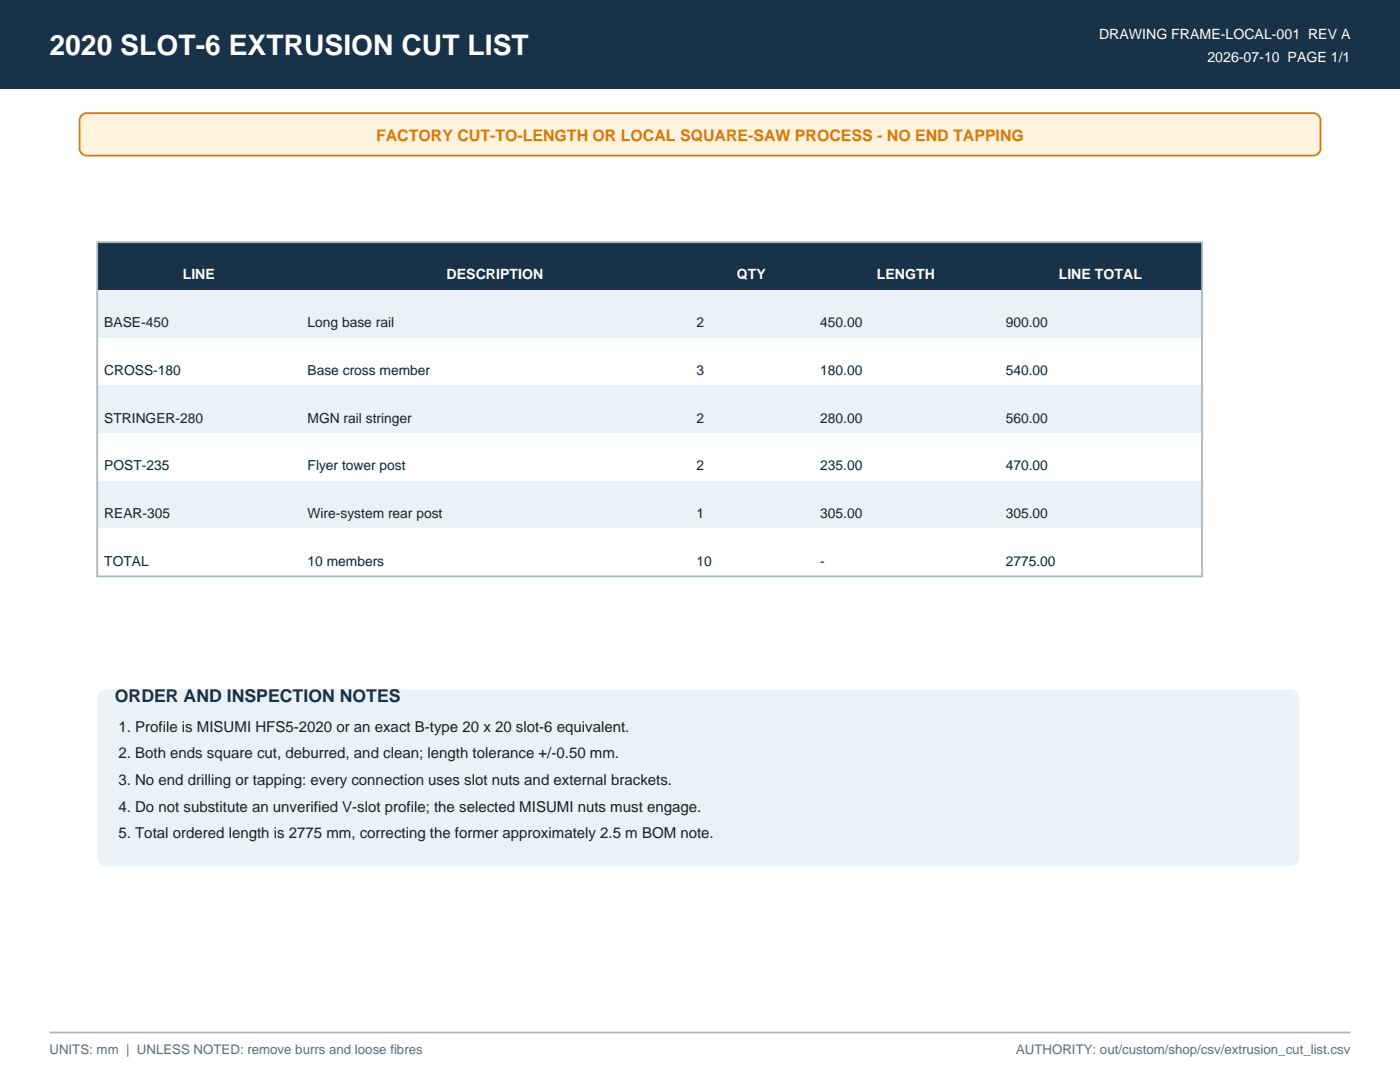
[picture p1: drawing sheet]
<svg xmlns="http://www.w3.org/2000/svg" width="279mm" height="216mm" viewBox="0 0 279 216" stroke-linecap="round" stroke-linejoin="round" font-family="sans-serif">
<defs><g id="words">
<text font-size="5.6" fill="#fff" x="9.9" y="10.9">2020 SLOT-6 EXTRUSION CUT LIST</text>
<text font-size="3.5" fill="#18324a" x="22.9" y="140.1">ORDER AND INSPECTION NOTES</text>
<text font-size="3.2" fill="#d97706" x="75.1" y="28.2">FACTORY CUT-TO-LENGTH OR LOCAL SQUARE-SAW PROCESS - NO END TAPPING</text>
<g font-size="3" fill="#17212a">
<text x="23.6" y="146">1. Profile is MISUMI HFS5-2020 or an exact B-type 20 x 20 slot-6 equivalent.</text>
<text x="23.6" y="151.3">2. Both ends square cut, deburred, and clean; length tolerance +/-0.50 mm.</text>
<text x="23.6" y="156.6">3. No end drilling or tapping: every connection uses slot nuts and external brackets.</text>
<text x="23.6" y="161.9">4. Do not substitute an unverified V-slot profile; the selected MISUMI nuts must engage.</text>
<text x="23.6" y="167.2">5. Total ordered length is 2775 mm, correcting the former approximately 2.5 m BOM note.</text>
</g>
<g font-size="2.8" fill="#fff">
<text x="219.3" y="7.8">DRAWING FRAME-LOCAL-001 REV A</text>
<text x="241" y="12.3">2026-07-10 PAGE 1/1</text>
<text x="36.5" y="55.7">LINE</text>
<text x="89.1" y="55.7">DESCRIPTION</text>
<text x="147" y="55.7">QTY</text>
<text x="175" y="55.7">LENGTH</text>
<text x="211.3" y="55.7">LINE TOTAL</text>
</g>
<g font-size="2.8" fill="#17212a">
<text x="20.8" y="65.3">BASE-450</text>
<text x="61.4" y="65.3">Long base rail</text>
<text x="139" y="65.3">2</text>
<text x="163.7" y="65.3">450.00</text>
<text x="200.7" y="65.3">900.00</text>
<text x="20.8" y="74.8">CROSS-180</text>
<text x="61.4" y="74.8">Base cross member</text>
<text x="139" y="74.8">3</text>
<text x="163.7" y="74.8">180.00</text>
<text x="200.7" y="74.8">540.00</text>
<text x="20.8" y="84.3">STRINGER-280</text>
<text x="61.4" y="84.3">MGN rail stringer</text>
<text x="139" y="84.3">2</text>
<text x="163.7" y="84.3">280.00</text>
<text x="200.7" y="84.3">560.00</text>
<text x="20.8" y="93.8">POST-235</text>
<text x="61.4" y="93.8">Flyer tower post</text>
<text x="139" y="93.8">2</text>
<text x="163.7" y="93.8">235.00</text>
<text x="200.7" y="93.8">470.00</text>
<text x="20.8" y="103.4">REAR-305</text>
<text x="61.4" y="103.4">Wire-system rear post</text>
<text x="139" y="103.4">1</text>
<text x="163.7" y="103.4">305.00</text>
<text x="200.7" y="103.4">305.00</text>
<text x="20.8" y="112.9">TOTAL</text>
<text x="61.4" y="112.9">10 members</text>
<text x="139" y="112.9">10</text>
<text x="163.7" y="112.9">-</text>
<text x="200.7" y="112.9">2775.00</text>
</g>
<g font-size="2.6" fill="#5e6b75">
<text x="9.9" y="210.3">UNITS: mm | UNLESS NOTED: remove burrs and loose fibres</text>
<text x="202.8" y="210.3">AUTHORITY: out/custom/shop/csv/extrusion_cut_list.csv</text>
</g>
</g></defs>
<path d="M0 0h279.4v17.6h-279.4z" fill-rule="evenodd" fill="#18324a"/>
<path d="M16.5 22.8l.8-.2h244.8a1.41 1.41 0 0 1 1.4 1.4v5.6a1.41 1.41 0 0 1-1.4 1.4h-244.8a1.41 1.41 0 0 1-1.4-1.4v-5.6v-.5z" fill-rule="evenodd" fill="#fff3e0" stroke="#d97706" stroke-width=".35"/>
<path d="M19.4 48.3h220.5v9.6h-220.5z" fill-rule="evenodd" fill="#18324a"/>
<path d="M19.4 57.9h220.5v9.5h-220.5z" fill-rule="evenodd" fill="#eaf2f7"/>
<path d="M19.4 67.4h220.5v9.5h-220.5z" fill-rule="evenodd" fill="#fff"/>
<path d="M19.4 76.9h220.5v9.5h-220.5z" fill-rule="evenodd" fill="#eaf2f7"/>
<path d="M19.4 86.4h220.5v9.6h-220.5z" fill-rule="evenodd" fill="#fff"/>
<path d="M19.4 96h220.5v9.5h-220.5z" fill-rule="evenodd" fill="#eaf2f7"/>
<path d="M19.4 105.5h220.5v9.5h-220.5z" fill-rule="evenodd" fill="#fff"/>
<path d="M19.4 48.3h220.5v66.7h-220.5z" fill="none" stroke="#a9b6be" stroke-width=".35"/>
<path d="M19.9 138.1l.8-.5h.5h236.3a1.76 1.76 0 0 1 1.8 1.7v31.8a1.76 1.76 0 0 1-1.8 1.8h-236.3a1.76 1.76 0 0 1-1.8-1.8v-31.8l.1-.4z" fill-rule="evenodd" fill="#eaf2f7"/>
<path d="M9.9 206h259.6" fill="none" stroke="#aab6be" stroke-width=".35"/>
<use href="#words"/>
</svg>
